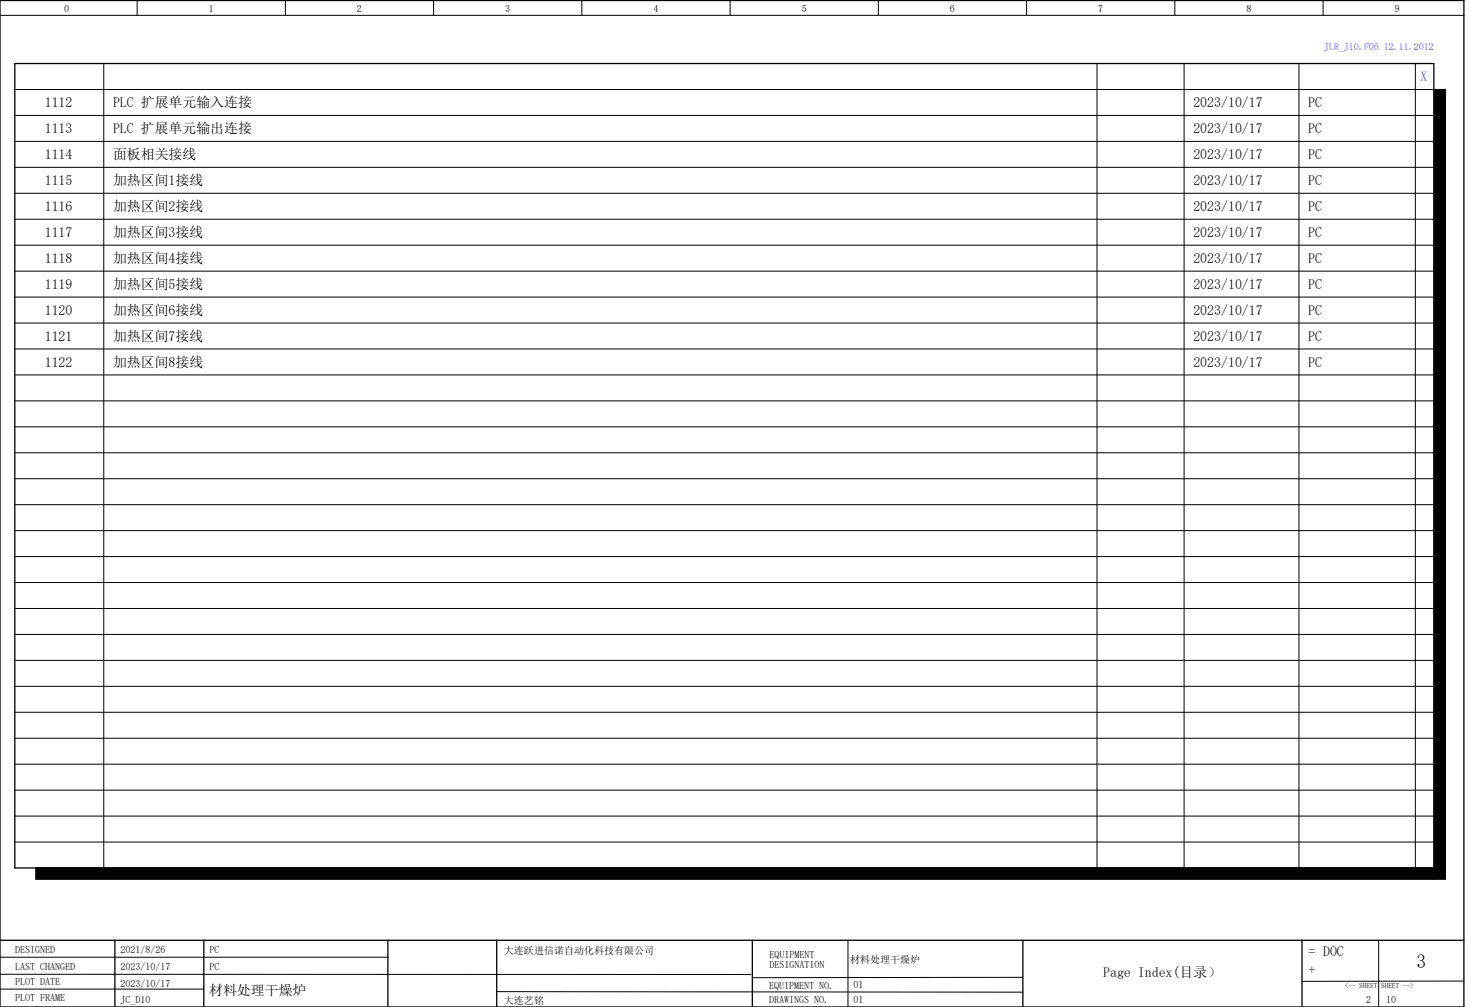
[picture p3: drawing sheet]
<svg xmlns="http://www.w3.org/2000/svg" width="399mm" height="272mm" viewBox="0 0 399 272" stroke-linecap="round" stroke-linejoin="round" font-family="sans-serif">
<defs><g id="words">
<text font-size="5.3" x="382.2" y="261">3</text>
<text font-size="3.7" fill="#00f" x="383.3" y="21.9">X</text>
<g font-size="3.7">
<text x="12.1" y="28.9">1112</text>
<text x="30.5" y="28.9">PLC 扩展单元输入连接</text>
<text x="322" y="28.9">2023/10/17</text>
<text x="353" y="28.9">PC</text>
<text x="12.1" y="35.9">1113</text>
<text x="30.5" y="35.9">PLC 扩展单元输出连接</text>
<text x="322" y="35.9">2023/10/17</text>
<text x="353" y="35.9">PC</text>
<text x="12.1" y="42.9">1114</text>
<text x="30.5" y="42.9">面板相关接线</text>
<text x="322" y="42.9">2023/10/17</text>
<text x="353" y="42.9">PC</text>
<text x="12.1" y="49.9">1115</text>
<text x="30.5" y="49.9">加热区间1接线</text>
<text x="322" y="49.9">2023/10/17</text>
<text x="353" y="49.9">PC</text>
<text x="12.1" y="56.9">1116</text>
<text x="30.5" y="56.9">加热区间2接线</text>
<text x="322" y="56.9">2023/10/17</text>
<text x="353" y="56.9">PC</text>
<text x="12.1" y="63.9">1117</text>
<text x="30.5" y="63.9">加热区间3接线</text>
<text x="322" y="63.9">2023/10/17</text>
<text x="353" y="63.9">PC</text>
<text x="12.1" y="70.9">1118</text>
<text x="30.5" y="70.9">加热区间4接线</text>
<text x="322" y="70.9">2023/10/17</text>
<text x="353" y="70.9">PC</text>
<text x="12.1" y="77.9">1119</text>
<text x="30.5" y="77.9">加热区间5接线</text>
<text x="322" y="77.9">2023/10/17</text>
<text x="353" y="77.9">PC</text>
<text x="12.1" y="84.9">1120</text>
<text x="30.5" y="84.9">加热区间6接线</text>
<text x="322" y="84.9">2023/10/17</text>
<text x="353" y="84.9">PC</text>
<text x="12.1" y="91.9">1121</text>
<text x="30.5" y="91.9">加热区间7接线</text>
<text x="322" y="91.9">2023/10/17</text>
<text x="353" y="91.9">PC</text>
<text x="12.1" y="98.9">1122</text>
<text x="30.5" y="98.9">加热区间8接线</text>
<text x="322" y="98.9">2023/10/17</text>
<text x="353" y="98.9">PC</text>
<text x="353.1" y="258">= DOC</text>
<text x="297.7" y="263.5">Page Index(目录）</text>
<text x="353.1" y="263">+</text>
<text x="56.4" y="268.5">材料处理干燥炉</text>
</g>
<g font-size="2.7">
<text x="17.3" y="3.1">0</text>
<text x="56.3" y="3.1">1</text>
<text x="96.3" y="3.1">2</text>
<text x="136.3" y="3.1">3</text>
<text x="176.3" y="3.1">4</text>
<text x="216.3" y="3.1">5</text>
<text x="256.3" y="3.1">6</text>
<text x="296.3" y="3.1">7</text>
<text x="336.3" y="3.1">8</text>
<text x="376.3" y="3.1">9</text>
<text x="4.1" y="257.1">DESIGNED</text>
<text x="32.5" y="257.1">2021/8/26</text>
<text x="56.5" y="257.1">PC</text>
<text x="136" y="257.3">大连跃进信诺自动化科技有限公司</text>
<text x="4" y="261.6">LAST CHANGED</text>
<text x="32.5" y="261.6">2023/10/17</text>
<text x="56.5" y="261.6">PC</text>
<text x="207.6" y="258.3">EQUIPMENT</text>
<text x="207.6" y="261">DESIGNATION</text>
<text x="229.4" y="259.7">材料处理干燥炉</text>
<text x="4.1" y="265.8">PLOT DATE</text>
<text x="32.5" y="266.1">2023/10/17</text>
<text x="207.5" y="266.7">EQUIPMENT NO.</text>
<text x="230.3" y="266.6">01</text>
<text x="4.1" y="270.2">PLOT FRAME</text>
<text x="32.5" y="270.6">JC_D10</text>
<text x="136" y="270.8">大连艺铭</text>
<text x="207.5" y="270.6">DRAWINGS NO.</text>
<text x="230.3" y="270.6">01</text>
<text x="368.6" y="270.6">2</text>
<text x="374" y="270.6">10</text>
</g>
<text font-size="2.7" fill="#00f" x="357.2" y="13.6">JLR_J10.F06 12.11.2012</text>
<g font-size="2">
<text x="362.9" y="266.6">&lt;-- SHEET</text>
<text x="372.7" y="266.4">SHEET --&gt;</text>
</g>
</g></defs>
<path d="M0 .1h395v271.5h-395zM4 17.1h382.9v217h-382.9zM0 253.6h395M31 253.6v18M55 253.6v18M104.7 253.7v18M134 253.6v18M203 253.6v18M276 253.6v18M351.3 253.6v18" fill="none" stroke="#000" stroke-width=".35"/>
<g fill="none" stroke="#000" stroke-width=".27">
<path d="M0 4.1h395M28 17.1v217M37 .1v4M77 .1v4M117 .1v4M157 .1v4M197 .1v4M237 .1v4M277 .1v4M296 17.1v217M317 .1v4M319.5 17.1v217"/>
<path d="M350.5 17.1v217M357 .1v4M381.9 17.1v217M4 24.1h382.9M4 38.1h382.9M4 31.1h382.9M387 24.1h3v213h-3zM4 59.1h382.9M4 52.1h382.9M4 45.1h382.9M4 73.1h382.9M4 66.1h382.9"/>
<path d="M4 94.1h382.9M4 87.1h382.9M4 80.1h382.9M4 115.1h382.9M4 108.1h382.9M4 101.1h382.9M4 136.1h382.9M4 129.1h382.9M4 122.1h382.9M4 157.1h382.9M4 150.1h382.9M4 143.1h382.9"/>
<path d="M4 178.1h382.9M4 171.1h382.9M4 164.1h382.9M4 199.1h382.9M4 192.1h382.9M4 185.1h382.9M4 213.1h382.9M4 206.1h382.9M4 227.1h382.9M4 220.1h382.9M9.7 234.1h377.2v3h-377.2zM0 258.2h104.8"/>
<path d="M228.8 253.6v18M372 253.6v18M0 262.8l202.6 .1M0 266.8h55M134.1 267.5l141.9 .1M276 263.6l-73 .1M395 264.6l-43.7 .1"/>
</g>
<path d="M9.7 234.1h377.2v3h-377.2zM387 24.1h3v213h-3z" fill="#000" stroke="#000" stroke-width=".27"/>
<use href="#words"/>
</svg>
